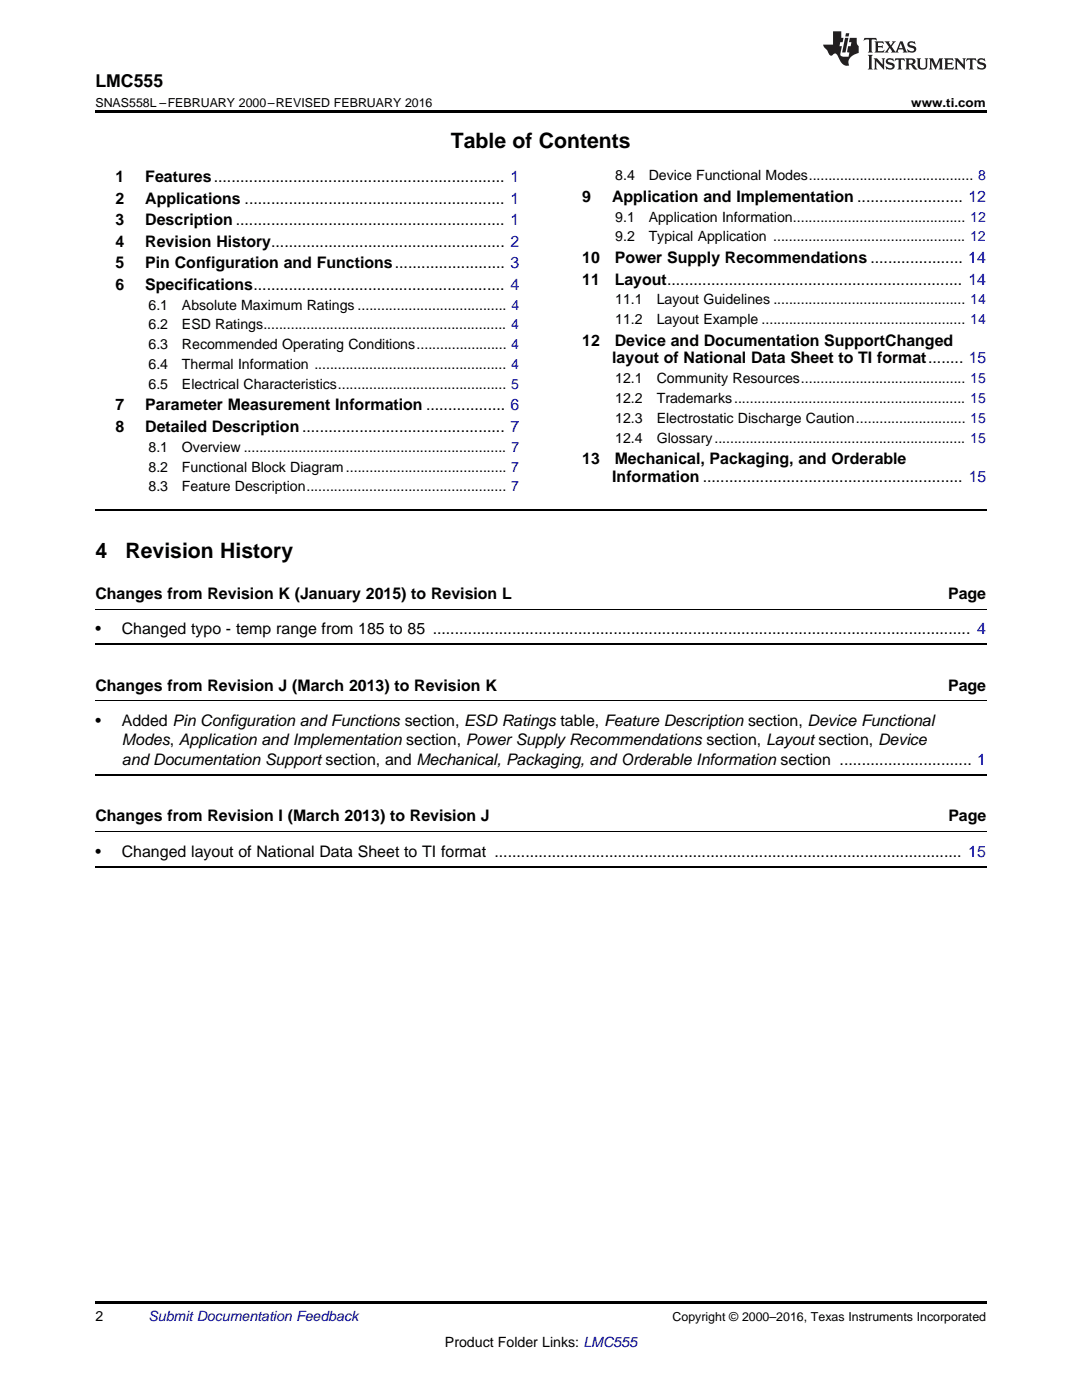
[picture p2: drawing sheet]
<svg xmlns="http://www.w3.org/2000/svg" width="216mm" height="279mm" viewBox="0 0 216 279" stroke-linecap="round" stroke-linejoin="round" font-family="sans-serif">
<defs><g id="words">
<g font-size="4.2">
<text x="90" y="29.6">Table of Contents</text>
<text x="19" y="111.4">4</text>
<text x="25" y="111.4">Revision History</text>
</g>
<text font-size="3.5" x="19" y="17.3">LMC555</text>
<g font-size="3.2">
<text x="23" y="36.3">1</text>
<text x="23" y="40.6">2</text>
<text x="29" y="36.3">Features.................................................................. 1</text>
<text x="29" y="40.6">Applications ........................................................... 1</text>
<text x="116.2" y="40.3">9</text>
<text x="122.1" y="40.3">Application and Implementation ........................ 12</text>
<text x="23" y="44.9">3</text>
<text x="29" y="44.9">Description ............................................................. 1</text>
<text x="23" y="49.2">4</text>
<text x="23" y="53.6">5</text>
<text x="29" y="49.2">Revision History..................................................... 2</text>
<text x="29" y="53.6">Pin Configuration and Functions......................... 3</text>
<text x="116.2" y="52.5">10</text>
<text x="122.7" y="52.5">Power Supply Recommendations ..................... 14</text>
<text x="23" y="57.9">6</text>
<text x="29" y="57.9">Specifications......................................................... 4</text>
<text x="116.2" y="56.8">11</text>
<text x="122.7" y="56.8">Layout................................................................... 14</text>
<text x="116.2" y="69">12</text>
<text x="122.7" y="69">Device and Documentation SupportChanged</text>
<text x="122.2" y="72.5">layout of National Data Sheet to TI format........ 15</text>
<text x="23" y="81.9">7</text>
<text x="29" y="81.9">Parameter Measurement Information .................. 6</text>
<text x="23" y="86.2">8</text>
<text x="29" y="86.2">Detailed Description.............................................. 7</text>
<text x="116.2" y="92.6">13</text>
<text x="122.7" y="92.6">Mechanical, Packaging, and Orderable</text>
<text x="122.2" y="96.2">Information ........................................................... 15</text>
<text x="19" y="119.5">Changes from Revision K (January 2015) to Revision L</text>
<text x="189.2" y="119.5">Page</text>
<text x="19" y="126.5">•</text>
<text x="24.3" y="126.5">Changed typo - temp range from 185 to 85 .......................................................................................................................... 4</text>
<text x="19" y="137.8">Changes from Revision J (March 2013) to Revision K</text>
<text x="189.2" y="137.8">Page</text>
<text x="19" y="144.9">•</text>
<text x="24.3" y="144.9">Added Pin Configuration and Functions section, ESD Ratings table, Feature Description section, Device Functional</text>
<text x="24.3" y="148.8">Modes, Application and Implementation section, Power Supply Recommendations section, Layout section, Device</text>
<text x="24.3" y="152.6">and Documentation Support section, and Mechanical, Packaging, and Orderable Information section .............................. 1</text>
<text x="19" y="163.9">Changes from Revision I (March 2013) to Revision J</text>
<text x="189.2" y="163.9">Page</text>
<text x="19" y="171">•</text>
<text x="24.3" y="171">Changed layout of National Data Sheet to TI format .......................................................................................................... 15</text>
</g>
<g font-size="2.8">
<text x="122.8" y="36">8.4</text>
<text x="129.4" y="36">Device Functional Modes.......................................... 8</text>
<text x="122.8" y="44.2">9.1</text>
<text x="129.4" y="44.2">Application Information............................................ 12</text>
<text x="122.8" y="48.2">9.2</text>
<text x="129.4" y="48.2">Typical Application ................................................. 12</text>
<text x="29.6" y="61.8">6.1</text>
<text x="29.6" y="65.8">6.2</text>
<text x="36.3" y="61.8">Absolute Maximum Ratings ...................................... 4</text>
<text x="36.3" y="65.8">ESD Ratings.............................................................. 4</text>
<text x="122.8" y="60.7">11.1</text>
<text x="122.8" y="64.7">11.2</text>
<text x="131" y="60.7">Layout Guidelines ................................................. 14</text>
<text x="131" y="64.7">Layout Example .................................................... 14</text>
<text x="29.6" y="69.7">6.3</text>
<text x="36.3" y="69.7">Recommended Operating Conditions....................... 4</text>
<text x="29.6" y="73.7">6.4</text>
<text x="29.6" y="77.6">6.5</text>
<text x="36.3" y="73.7">Thermal Information ................................................. 4</text>
<text x="36.3" y="77.6">Electrical Characteristics........................................... 5</text>
<text x="122.8" y="76.5">12.1</text>
<text x="131" y="76.5">Community Resources.......................................... 15</text>
<text x="122.8" y="80.4">12.2</text>
<text x="131" y="80.4">Trademarks........................................................... 15</text>
<text x="122.8" y="84.4">12.3</text>
<text x="122.8" y="88.3">12.4</text>
<text x="131" y="84.4">Electrostatic Discharge Caution............................ 15</text>
<text x="131" y="88.3">Glossary................................................................ 15</text>
<text x="29.6" y="90.2">8.1</text>
<text x="29.6" y="94.1">8.2</text>
<text x="36.3" y="90.2">Overview ................................................................... 7</text>
<text x="36.3" y="94.1">Functional Block Diagram......................................... 7</text>
<text x="29.6" y="98.1">8.3</text>
<text x="36.3" y="98.1">Feature Description................................................... 7</text>
<text x="19" y="263.6">2</text>
<text x="88.8" y="268.9">Product Folder Links: LMC555</text>
</g>
<text font-size="2.8" fill="#0000c8" x="29.6" y="263.6">Submit Documentation Feedback</text>
<g font-size="2.5">
<text x="19" y="21.4">SNAS558L –FEBRUARY 2000–REVISED FEBRUARY 2016</text>
<text x="181.8" y="21.4">www.ti.com</text>
<text x="134.2" y="263.6">Copyright © 2000–2016, Texas Instruments Incorporated</text>
</g>
</g></defs>
<path d="M19 22h177.8v.5h-177.8zM19 259.7h177.8v.5h-177.8z" fill="#000"/>
<path d="M19 101.8h177.8M19 128.5h177.8M19 154.6h177.8M19 172.9h177.8" fill="none" stroke="#000" stroke-width=".35"/>
<path d="M19 139.9h177.8M19 121.5h177.8M19 166h177.8" fill="none" stroke="#000" stroke-width=".2"/>
<g fill="#231f20">
<path d="M172.5 7.6l-.1 .5 .4-.2h.6v.1v2.1l-.2 .4h.9l-.2-.4v-2.1l.1-.1h.5l.5 .2-.2-.5zM174.5 8.3l.2 .3v1.5l-.2 .4h1.8l.2-.6a1.04 1.04 0 0 1-1.3 .2v-.7h.6l.3 .2v-.6l-.3 .2h-.6v-.6l.8-.1 .4 .3-.2-.5zM176.5 8.3l.9 1.1-.9 1.1h.8l-.2-.2 .4-.7 .5 .7-.2 .2h1.5l-.2-.2 .2-.4h.9l.1 .4-.2 .2h1l-.3-.3-.7-1.9h-.5l-.9 2-.8-1 .9-1h-.8l.1 .3-.4 .5-.3-.6 .1-.2zM179.7 8.6l.4 1h-.7zM181.3 8.4a.63 .63 0 0 0-.2 .7 .63 .63 0 0 0 .6 .4l.6 .2 .1 .2a.75 .75 0 0 1-.7 .4 .75 .75 0 0 1-.6-.5l.1 .7 .1-.1a1.11 1.11 0 0 0 1.5-.6 1.13 1.13 0 0 0-1.2-.8l-.1-.4a1.04 1.04 0 0 1 1.2 .2l-.2-.5-.2 .1-.4-.2zM173.2 10.9l.2 .4v2.2l-.2 .4h1l-.3-.4v-2.2l.3-.4zM174.3 11.6l.3 .4v1.5l-.3 .4h.8l-.2-.4v-1.3l1.5 1.7v-1.9l.2-.4h-.7l.2 .4v.9l-1.1-1.3zM177 11.8a.62 .62 0 0 0-.2 .7 .62 .62 0 0 0 .6 .4l.6 .1 .1 .3a.76 .76 0 0 1-.7 .3 .76 .76 0 0 1-.7-.4l.2 .7 .1-.1a1.11 1.11 0 0 0 1.5-.6 1.13 1.13 0 0 0-1.2-.8l-.1-.4a1.04 1.04 0 0 1 1.2 .2l-.2-.6-.2 .1-.5-.1zM178.7 11.6l-.2 .6a.61 .61 0 0 1 .8-.3v1.6l-.2 .4h.9l-.2-.4v-1.6a.63 .63 0 0 1 .7 .3l-.1-.6zM180.6 11.6l.3 .4v1.5l-.3 .4h1l-.2-.2-.1-.8 .6 .2a.76 .76 0 0 0 1.2 .7l-1-1a.58 .58 0 0 0 .6-.5 .58 .58 0 0 0-.5-.6zM181.4 11.9h.1a.45 .45 0 0 1 .5 .1 .45 .45 0 0 1 .1 .5l-.8 .2zM182.9 11.6l.2 .2a2.17 2.17 0 0 0 .3 1.9 .99 .99 0 0 0 1.6-.6v-1.1l.2-.4h-.7l.2 .2a1.92 1.92 0 0 1-.2 1.8 .6 .6 0 0 1-.9-.5v-1.1l.2-.4zM185.4 11.6l.2 .4v1.5l-.2 .4h.7l-.2-.4v-1.4l.8 1.8 .8-1.8v1.4l-.2 .4h.9l-.2-.4v-1.5l.2-.4h-.8l-.6 1.5-.6-1.5zM188.4 11.6l.2 .4v1.5l-.2 .4h1.8l.1-.6a1.04 1.04 0 0 1-1.2 .1v-.6h.5l.4 .2v-.6l-.4 .2h-.5v-.7h.8l.3 .3-.1-.6zM190.5 11.6l.2 .4v1.5l-.2 .4h.7l-.2-.4v-1.3l1.5 1.7v-1.9l.2-.4h-.7l.2 .4v.9l-1.1-1.3zM192.9 11.6l-.1 .6a.61 .61 0 0 1 .7-.3l.1 1.6-.3 .4h1l-.3-.4 .1-1.6a.63 .63 0 0 1 .7 .3l-.1-.6zM195.2 11.8a.62 .62 0 0 0-.2 .7 .62 .62 0 0 0 .6 .4l.6 .1 .1 .3a.76 .76 0 0 1-.7 .3 .76 .76 0 0 1-.6-.4l.1 .7 .1-.1a1.11 1.11 0 0 0 1.6-.6 1.13 1.13 0 0 0-1.3-.8l-.1-.4a1.04 1.04 0 0 1 1.2 .2l-.1-.6-.2 .1-.5-.1z"/>
<path d="M166.2 6.3v2.6h-1.9v.4l.8 .9a.91 .91 0 0 0 1 .8 .56 .56 0 0 1 .5-.3 .56 .56 0 0 1 .5 .3l.4 .8a1.53 1.53 0 0 0 1.9 1.2 1.54 1.54 0 0 1 1-2.1l.9-.3v-1.4a1.52 1.52 0 0 1-.4-1.6h-1.3l-.2 .8h.5l-.2 .8h-.5l-.1 1v.2l.4 .1-.2 .8a1.93 1.93 0 0 1-1.6-.3l.3-1.8h-.5l.2-.8h.4l.2-.8h-.4v-1.3zM168.6 7.6l-.6 2.9h.7l.6-2.9zM168.8 6.6l-.1 .7h.6l.2-.7z"/>
</g>
<use href="#words"/>
</svg>
